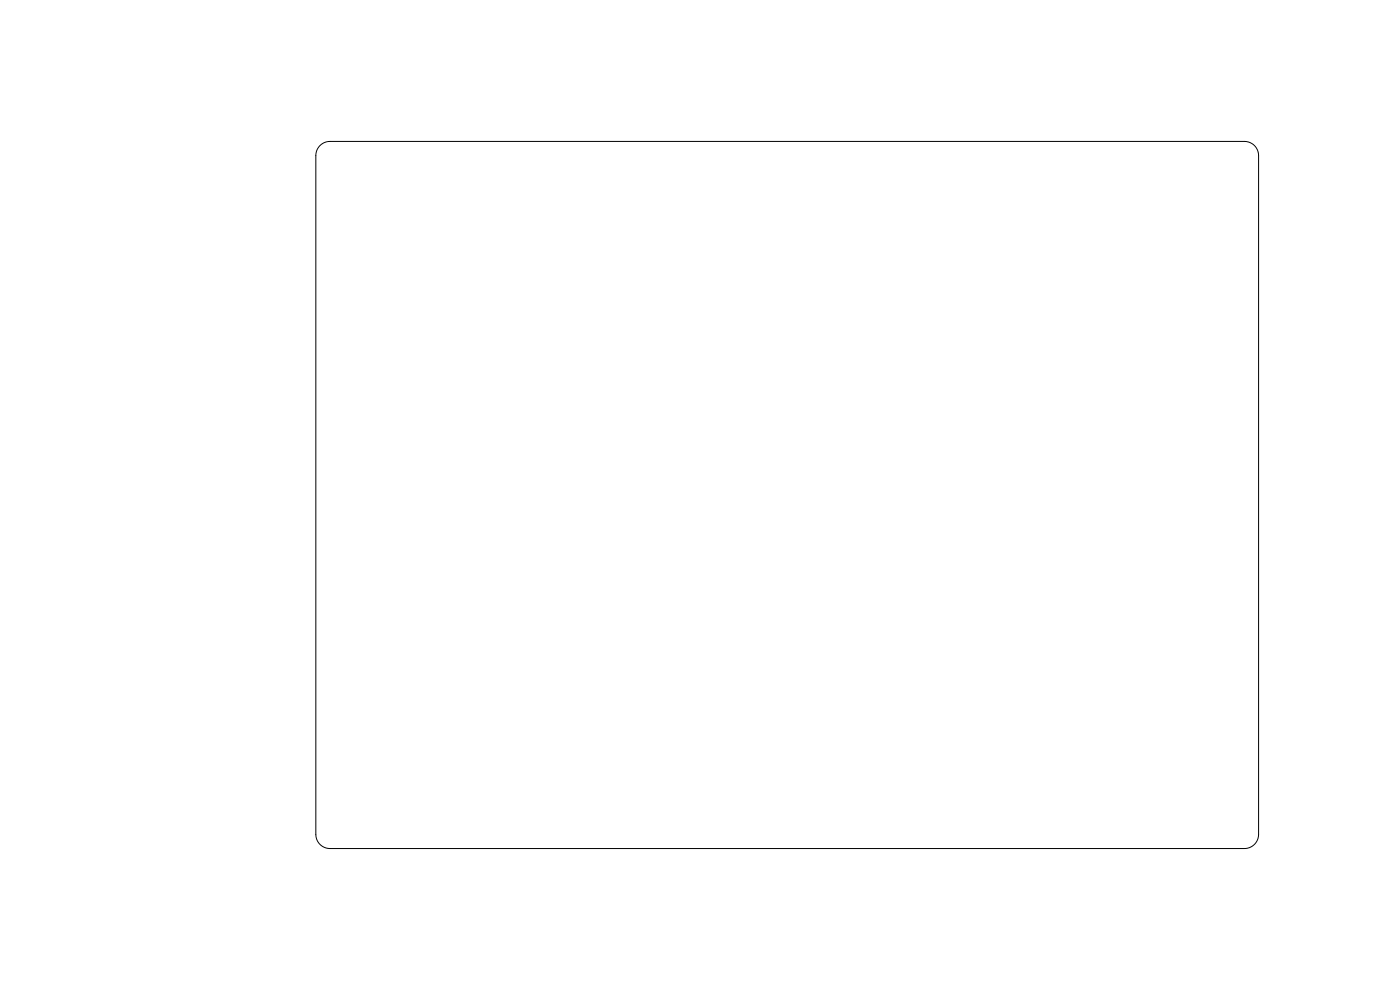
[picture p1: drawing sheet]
<svg xmlns="http://www.w3.org/2000/svg" width="297mm" height="210mm" viewBox="0 0 297 210" stroke-linecap="round" stroke-linejoin="round" font-family="sans-serif">
<g fill="#fff" stroke="#fff" stroke-width=".21">
<circle cx="139.3" cy="86.5" r=".5"/>
<circle cx="214.1" cy="176" r=".5"/>
<circle cx="195.1" cy="175.5" r=".5"/>
<circle cx="240.6" cy="166.7" r=".5"/>
<circle cx="166.8" cy="78.5" r=".5"/>
<circle cx="123.8" cy="123" r=".5"/>
<circle cx="171.3" cy="78.9" r=".5"/>
<circle cx="133.3" cy="118" r=".5"/>
<circle cx="235.3" cy="124.7" r=".5"/>
<circle cx="254.8" cy="102.2" r=".5"/>
<circle cx="257.1" cy="43.2" r=".5"/>
<circle cx="207.8" cy="43.2" r=".5"/>
<circle cx="232.2" cy="94.3" r=".5"/>
<circle cx="176.8" cy="46.2" r=".5"/>
<circle cx="143.8" cy="43.2" r=".5"/>
<circle cx="190.1" cy="43.2" r=".5"/>
<circle cx="172.1" cy="90.5" r=".5"/>
<circle cx="176.3" cy="78.2" r=".5"/>
<circle cx="104.2" cy="94.3" r=".5"/>
<circle cx="112.8" cy="49.5" r=".5"/>
<circle cx="78.8" cy="50.5" r=".5"/>
<circle cx="126.1" cy="43.2" r=".5"/>
<circle cx="78.8" cy="48.7" r=".5"/>
<circle cx="255.8" cy="51.2" r=".5"/>
<circle cx="199.6" cy="150.4" r=".5"/>
<circle cx="205.8" cy="41" r=".5"/>
<circle cx="264.1" cy="41" r=".5"/>
<circle cx="194.6" cy="169.4" r=".5"/>
<circle cx="190.3" cy="153.7" r=".5"/>
<circle cx="190.6" cy="149.4" r=".5"/>
<circle cx="197.8" cy="43.2" r=".5"/>
<circle cx="108.3" cy="65.9" r=".5"/>
<circle cx="159.8" cy="156.4" r=".5"/>
<circle cx="136.3" cy="43.2" r=".5"/>
<circle cx="81.1" cy="116.7" r=".5"/>
<circle cx="197.1" cy="103.7" r=".5"/>
<circle cx="145.6" cy="141" r=".5"/>
<circle cx="150.1" cy="144.4" r=".5"/>
<circle cx="145.8" cy="121.2" r=".5"/>
<circle cx="189.1" cy="103.7" r=".5"/>
<circle cx="195.3" cy="123" r=".5"/>
<circle cx="112.8" cy="46" r=".5"/>
<circle cx="89.1" cy="82.2" r=".5"/>
<circle cx="128.1" cy="41" r=".5"/>
<circle cx="149.3" cy="154" r=".5"/>
<circle cx="151.1" cy="131.4" r=".5"/>
<circle cx="156.3" cy="131.4" r=".5"/>
<circle cx="83.8" cy="67.5" r=".5"/>
<circle cx="131.1" cy="144.7" r=".5"/>
<circle cx="159.3" cy="142.2" r=".5"/>
<circle cx="135.3" cy="138.2" r=".5"/>
<circle cx="162.8" cy="136" r=".5"/>
<circle cx="132.6" cy="140.4" r=".5"/>
<circle cx="162.8" cy="131.2" r=".5"/>
<circle cx="156.3" cy="122.4" r=".5"/>
<circle cx="237.6" cy="166.7" r=".5"/>
<circle cx="237.6" cy="171.7" r=".5"/>
<circle cx="202.8" cy="165" r=".5"/>
<circle cx="227.1" cy="164.2" r=".5"/>
<circle cx="184.6" cy="161.4" r=".5"/>
<circle cx="236.8" cy="95.9" r=".5"/>
<circle cx="122.6" cy="109" r=".5"/>
<circle cx="251.8" cy="105.2" r=".5"/>
<circle cx="148.6" cy="158" r=".5"/>
<circle cx="253.3" cy="66.2" r=".5"/>
<circle cx="84.6" cy="62.5" r=".5"/>
<circle cx="93.2" cy="131.5" r=".5"/>
<circle cx="112.3" cy="89.9" r=".5"/>
<circle cx="213.6" cy="122.7" r=".5"/>
<circle cx="75.4" cy="131.5" r=".5"/>
<circle cx="144.3" cy="48.7" r=".5"/>
<circle cx="114.6" cy="131" r=".5"/>
<circle cx="180.3" cy="156.7" r=".5"/>
<circle cx="170.6" cy="150.2" r=".5"/>
<circle cx="234.3" cy="116.2" r=".5"/>
<circle cx="175" cy="90.6" r=".5"/>
<circle cx="162.8" cy="142.2" r=".5"/>
<circle cx="188.3" cy="48.7" r=".5"/>
<circle cx="216.8" cy="133.7" r=".5"/>
<circle cx="181.8" cy="144.7" r=".5"/>
<circle cx="170.3" cy="156.7" r=".5"/>
<circle cx="190.1" cy="157" r=".5"/>
<circle cx="171.8" cy="145.4" r=".5"/>
<circle cx="191" cy="70" r=".5"/>
<circle cx="143.6" cy="130" r=".5"/>
<circle cx="156.3" cy="136.7" r=".5"/>
<circle cx="149.1" cy="100.7" r=".5"/>
<circle cx="126.1" cy="135.2" r=".5"/>
<circle cx="126.3" cy="124.7" r=".5"/>
<circle cx="126.3" cy="118.7" r=".5"/>
<circle cx="89.1" cy="131" r=".5"/>
<circle cx="189.3" cy="177.7" r=".5"/>
<circle cx="206.6" cy="155" r=".5"/>
<circle cx="119.1" cy="123" r=".5"/>
<circle cx="117.8" cy="133.4" r=".5"/>
<circle cx="151.1" cy="134.7" r=".5"/>
<circle cx="166.3" cy="124.7" r=".5"/>
<circle cx="190.8" cy="117.7" r=".5"/>
<circle cx="196.8" cy="159" r=".5"/>
<circle cx="190.8" cy="123" r=".5"/>
<circle cx="216.3" cy="103.7" r=".5"/>
<circle cx="71" cy="34" r="1.6"/>
<circle cx="86" cy="46" r=".5"/>
<circle cx="83.5" cy="46" r=".5"/>
<circle cx="80.9" cy="46" r=".5"/>
<circle cx="78.4" cy="46" r=".5"/>
<circle cx="75.8" cy="46" r=".5"/>
<circle cx="73.3" cy="46" r=".5"/>
<circle cx="263" cy="123.5" r="1.6"/>
<circle cx="260" cy="108" r="2.25"/>
<circle cx="260" cy="115.2" r="2.25"/>
<circle cx="208.9" cy="36" r=".76"/>
<circle cx="214" cy="36" r=".76"/>
<circle cx="216" cy="110" r=".76"/>
<circle cx="210.9" cy="110" r=".76"/>
<circle cx="184" cy="46" r=".5"/>
<circle cx="186.5" cy="46" r=".5"/>
<circle cx="189.1" cy="46" r=".5"/>
<circle cx="191.6" cy="46" r=".5"/>
<circle cx="194.2" cy="46" r=".5"/>
<circle cx="196.7" cy="46" r=".5"/>
<circle cx="141" cy="132.5" r=".4"/>
<circle cx="141" cy="140.1" r=".4"/>
<circle cx="249.8" cy="57.3" r="2"/>
<circle cx="212.3" cy="57.3" r="2"/>
<circle cx="248.5" cy="77" r=".65"/>
<circle cx="248.5" cy="82" r=".65"/>
<circle cx="213.5" cy="77" r=".65"/>
<circle cx="213.5" cy="82" r=".65"/>
<circle cx="244" cy="93.5" r=".65"/>
<circle cx="239" cy="93.5" r=".65"/>
<circle cx="234" cy="93.5" r=".65"/>
<circle cx="229.5" cy="94.5" r=".55"/>
<circle cx="226.9" cy="94.5" r=".55"/>
<circle cx="224.4" cy="94.5" r=".55"/>
<circle cx="221.8" cy="94.5" r=".55"/>
<circle cx="219.3" cy="94.5" r=".55"/>
<circle cx="216.8" cy="94.5" r=".55"/>
<circle cx="120" cy="36" r=".76"/>
<circle cx="125.1" cy="36" r=".76"/>
<circle cx="217.4" cy="129" r=".76"/>
<circle cx="222.5" cy="129" r=".76"/>
<circle cx="248" cy="36" r=".76"/>
<circle cx="253.1" cy="36" r=".76"/>
<circle cx="150" cy="46" r=".5"/>
<circle cx="147.5" cy="46" r=".5"/>
<circle cx="144.9" cy="46" r=".5"/>
<circle cx="142.4" cy="46" r=".5"/>
<circle cx="139.8" cy="46" r=".5"/>
<circle cx="137.3" cy="46" r=".5"/>
<circle cx="144.9" cy="36" r=".76"/>
<circle cx="150" cy="36" r=".76"/>
<circle cx="193" cy="148" r=".4"/>
<circle cx="193" cy="155.6" r=".4"/>
<circle cx="147" cy="144.5" r=".4"/>
<circle cx="144.5" cy="144.5" r=".4"/>
<circle cx="142" cy="161" r=".55"/>
<circle cx="131.8" cy="161" r=".55"/>
<circle cx="248" cy="46" r=".5"/>
<circle cx="250.5" cy="46" r=".5"/>
<circle cx="253.1" cy="46" r=".5"/>
<circle cx="255.6" cy="46" r=".5"/>
<circle cx="258.2" cy="46" r=".5"/>
<circle cx="260.7" cy="46" r=".5"/>
<circle cx="219.9" cy="151.5" r=".5"/>
<circle cx="222.5" cy="151.5" r=".5"/>
<circle cx="225" cy="151.5" r=".5"/>
<circle cx="200.4" cy="161" r=".45"/>
<circle cx="202.9" cy="161" r=".45"/>
<circle cx="184" cy="36" r=".76"/>
<circle cx="189.1" cy="36" r=".76"/>
<circle cx="187" cy="155.6" r=".4"/>
<circle cx="187" cy="148" r=".4"/>
<circle cx="147" cy="155.6" r=".4"/>
<circle cx="147" cy="148" r=".4"/>
<circle cx="244.4" cy="112.2" r="1.2"/>
<circle cx="249" cy="111" r="1"/>
<circle cx="239.8" cy="111" r="1"/>
<circle cx="157" cy="144.5" r=".4"/>
<circle cx="154.5" cy="144.5" r=".4"/>
<circle cx="205" cy="167" r=".4"/>
<circle cx="205" cy="174.6" r=".4"/>
<circle cx="219.9" cy="138.8" r=".5"/>
<circle cx="222.5" cy="138.8" r=".5"/>
<circle cx="225" cy="138.8" r=".5"/>
<circle cx="121.8" cy="57.3" r="2"/>
<circle cx="84.3" cy="57.3" r="2"/>
<circle cx="120.5" cy="77" r=".65"/>
<circle cx="120.5" cy="82" r=".65"/>
<circle cx="85.5" cy="77" r=".65"/>
<circle cx="85.5" cy="82" r=".65"/>
<circle cx="116" cy="93.5" r=".65"/>
<circle cx="111" cy="93.5" r=".65"/>
<circle cx="106" cy="93.5" r=".65"/>
<circle cx="101.5" cy="94.5" r=".55"/>
<circle cx="98.9" cy="94.5" r=".55"/>
<circle cx="96.4" cy="94.5" r=".55"/>
<circle cx="93.8" cy="94.5" r=".55"/>
<circle cx="91.3" cy="94.5" r=".55"/>
<circle cx="88.8" cy="94.5" r=".55"/>
<circle cx="219.9" cy="148.9" r=".5"/>
<circle cx="222.5" cy="148.9" r=".5"/>
<circle cx="225" cy="148.9" r=".5"/>
<circle cx="214" cy="46" r=".5"/>
<circle cx="211.5" cy="46" r=".5"/>
<circle cx="208.9" cy="46" r=".5"/>
<circle cx="206.4" cy="46" r=".5"/>
<circle cx="203.8" cy="46" r=".5"/>
<circle cx="201.3" cy="46" r=".5"/>
<circle cx="163" cy="148" r=".4"/>
<circle cx="163" cy="155.6" r=".4"/>
<circle cx="177" cy="155.6" r=".4"/>
<circle cx="177" cy="148" r=".4"/>
<circle cx="177" cy="144.5" r=".4"/>
<circle cx="174.5" cy="144.5" r=".4"/>
<circle cx="257.7" cy="136.2" r=".5"/>
<circle cx="257.7" cy="138.8" r=".5"/>
<circle cx="257.7" cy="141.3" r=".5"/>
<circle cx="257.7" cy="143.8" r=".5"/>
<circle cx="257.7" cy="146.4" r=".5"/>
<circle cx="257.7" cy="148.9" r=".5"/>
<circle cx="257.7" cy="151.5" r=".5"/>
<circle cx="257.7" cy="154" r=".5"/>
<circle cx="257.7" cy="156.5" r=".5"/>
<circle cx="257.7" cy="159.1" r=".5"/>
<circle cx="257.7" cy="161.6" r=".5"/>
<circle cx="257.7" cy="164.2" r=".5"/>
<circle cx="257.7" cy="166.7" r=".5"/>
<circle cx="257.7" cy="169.2" r=".5"/>
<circle cx="257.7" cy="171.8" r=".5"/>
<circle cx="234.8" cy="136.2" r=".5"/>
<circle cx="232.3" cy="136.2" r=".5"/>
<circle cx="234.8" cy="138.8" r=".5"/>
<circle cx="232.3" cy="138.8" r=".5"/>
<circle cx="234.8" cy="141.3" r=".5"/>
<circle cx="232.3" cy="141.3" r=".5"/>
<circle cx="234.8" cy="143.8" r=".5"/>
<circle cx="232.3" cy="143.8" r=".5"/>
<circle cx="234.8" cy="146.4" r=".5"/>
<circle cx="232.3" cy="146.4" r=".5"/>
<circle cx="234.8" cy="148.9" r=".5"/>
<circle cx="232.3" cy="148.9" r=".5"/>
<circle cx="234.8" cy="151.5" r=".5"/>
<circle cx="232.3" cy="151.5" r=".5"/>
<circle cx="234.8" cy="154" r=".5"/>
<circle cx="232.3" cy="154" r=".5"/>
<circle cx="234.8" cy="156.5" r=".5"/>
<circle cx="232.3" cy="156.5" r=".5"/>
<circle cx="234.8" cy="159.1" r=".5"/>
<circle cx="232.3" cy="159.1" r=".5"/>
<circle cx="234.8" cy="161.6" r=".5"/>
<circle cx="232.3" cy="161.6" r=".5"/>
<circle cx="234.8" cy="164.2" r=".5"/>
<circle cx="232.3" cy="164.2" r=".5"/>
<circle cx="234.8" cy="166.7" r=".5"/>
<circle cx="232.3" cy="166.7" r=".5"/>
<circle cx="234.8" cy="169.2" r=".5"/>
<circle cx="232.3" cy="169.2" r=".5"/>
<circle cx="234.8" cy="171.8" r=".5"/>
<circle cx="232.3" cy="171.8" r=".5"/>
<circle cx="254" cy="123.5" r=".4"/>
<circle cx="246.4" cy="123.5" r=".4"/>
<circle cx="214.9" cy="141" r=".5"/>
<circle cx="209.9" cy="141" r=".5"/>
<circle cx="201.5" cy="118" r=".45"/>
<circle cx="204" cy="118" r=".45"/>
<circle cx="185.8" cy="57.3" r="2"/>
<circle cx="148.3" cy="57.3" r="2"/>
<circle cx="184.5" cy="77" r=".65"/>
<circle cx="184.5" cy="82" r=".65"/>
<circle cx="149.5" cy="77" r=".65"/>
<circle cx="149.5" cy="82" r=".65"/>
<circle cx="180" cy="93.5" r=".65"/>
<circle cx="175" cy="93.5" r=".65"/>
<circle cx="170" cy="93.5" r=".65"/>
<circle cx="165.5" cy="94.5" r=".55"/>
<circle cx="162.9" cy="94.5" r=".55"/>
<circle cx="160.4" cy="94.5" r=".55"/>
<circle cx="157.8" cy="94.5" r=".55"/>
<circle cx="155.3" cy="94.5" r=".55"/>
<circle cx="152.8" cy="94.5" r=".55"/>
<circle cx="139" cy="176" r="1.6"/>
<circle cx="90.5" cy="114" r=".45"/>
<circle cx="93" cy="114" r=".45"/>
<circle cx="214.9" cy="161" r=".4"/>
<circle cx="207.3" cy="161" r=".4"/>
<circle cx="263" cy="75" r="1.6"/>
<circle cx="219.9" cy="136.2" r=".5"/>
<circle cx="222.5" cy="136.2" r=".5"/>
<circle cx="225" cy="136.2" r=".5"/>
<circle cx="104" cy="114" r=".4"/>
<circle cx="96.4" cy="114" r=".4"/>
<circle cx="131" cy="112" r=".5"/>
<circle cx="126" cy="112" r=".5"/>
<circle cx="120" cy="46" r=".5"/>
<circle cx="122.5" cy="46" r=".5"/>
<circle cx="125.1" cy="46" r=".5"/>
<circle cx="127.6" cy="46" r=".5"/>
<circle cx="130.2" cy="46" r=".5"/>
<circle cx="132.7" cy="46" r=".5"/>
<circle cx="263" cy="34" r="1.6"/>
<circle cx="122.4" cy="138" r=".4"/>
<circle cx="130" cy="138" r=".4"/>
<circle cx="71" cy="75" r="1.6"/>
<circle cx="173" cy="148" r=".4"/>
<circle cx="173" cy="155.6" r=".4"/>
<circle cx="219.9" cy="159.1" r=".5"/>
<circle cx="222.5" cy="159.1" r=".5"/>
<circle cx="225" cy="159.1" r=".5"/>
<circle cx="227" cy="176" r=".55"/>
<circle cx="216.8" cy="176" r=".55"/>
<circle cx="219.9" cy="156.5" r=".5"/>
<circle cx="222.5" cy="156.5" r=".5"/>
<circle cx="225" cy="156.5" r=".5"/>
<circle cx="153" cy="148" r=".4"/>
<circle cx="153" cy="155.6" r=".4"/>
<circle cx="157" cy="155.6" r=".4"/>
<circle cx="157" cy="148" r=".4"/>
<circle cx="219.9" cy="146.4" r=".5"/>
<circle cx="222.5" cy="146.4" r=".5"/>
<circle cx="225" cy="146.4" r=".5"/>
<circle cx="215" cy="118" r=".4"/>
<circle cx="207.4" cy="118" r=".4"/>
<circle cx="214.9" cy="153" r=".5"/>
<circle cx="209.9" cy="153" r=".5"/>
<circle cx="201" cy="167" r=".4"/>
<circle cx="201" cy="174.6" r=".4"/>
<circle cx="138" cy="116.1" r=".76"/>
<circle cx="138" cy="111" r=".76"/>
<circle cx="243" cy="122" r=".4"/>
<circle cx="238" cy="122" r=".4"/>
<circle cx="187" cy="144.5" r=".4"/>
<circle cx="184.5" cy="144.5" r=".4"/>
<circle cx="183" cy="148" r=".4"/>
<circle cx="183" cy="155.6" r=".4"/>
<circle cx="205" cy="110" r=".76"/>
<circle cx="199.9" cy="110" r=".76"/>
<circle cx="224" cy="111" r=".6"/>
<circle cx="229" cy="111" r=".6"/>
<circle cx="135" cy="34" r="1.6"/>
<circle cx="197" cy="155.6" r=".4"/>
<circle cx="197" cy="148" r=".4"/>
<circle cx="197" cy="144.5" r=".4"/>
<circle cx="194.5" cy="144.5" r=".4"/>
<circle cx="128.5" cy="127" r="1.37"/>
<circle cx="128.5" cy="176" r="1.37"/>
<circle cx="70.5" cy="127" r="1.37"/>
<circle cx="70.5" cy="176" r="1.38"/>
<circle cx="123.6" cy="128.3" r=".5"/>
<circle cx="123.6" cy="125.7" r=".5"/>
<circle cx="121.1" cy="128.3" r=".5"/>
<circle cx="121.1" cy="125.7" r=".5"/>
<circle cx="118.6" cy="128.3" r=".5"/>
<circle cx="118.6" cy="125.7" r=".5"/>
<circle cx="116" cy="128.3" r=".5"/>
<circle cx="116" cy="125.7" r=".5"/>
<circle cx="113.5" cy="128.3" r=".5"/>
<circle cx="113.5" cy="125.7" r=".5"/>
<circle cx="110.9" cy="128.3" r=".5"/>
<circle cx="110.9" cy="125.7" r=".5"/>
<circle cx="108.4" cy="128.3" r=".5"/>
<circle cx="108.4" cy="125.7" r=".5"/>
<circle cx="105.9" cy="128.3" r=".5"/>
<circle cx="105.9" cy="125.7" r=".5"/>
<circle cx="103.3" cy="128.3" r=".5"/>
<circle cx="103.3" cy="125.7" r=".5"/>
<circle cx="100.8" cy="128.3" r=".5"/>
<circle cx="100.8" cy="125.7" r=".5"/>
<circle cx="98.2" cy="128.3" r=".5"/>
<circle cx="98.2" cy="125.7" r=".5"/>
<circle cx="95.7" cy="128.3" r=".5"/>
<circle cx="95.7" cy="125.7" r=".5"/>
<circle cx="93.2" cy="128.3" r=".5"/>
<circle cx="93.2" cy="125.7" r=".5"/>
<circle cx="90.6" cy="128.3" r=".5"/>
<circle cx="90.6" cy="125.7" r=".5"/>
<circle cx="88.1" cy="128.3" r=".5"/>
<circle cx="88.1" cy="125.7" r=".5"/>
<circle cx="85.5" cy="128.3" r=".5"/>
<circle cx="85.5" cy="125.7" r=".5"/>
<circle cx="83" cy="128.3" r=".5"/>
<circle cx="83" cy="125.7" r=".5"/>
<circle cx="80.5" cy="128.3" r=".5"/>
<circle cx="80.5" cy="125.7" r=".5"/>
<circle cx="77.9" cy="128.3" r=".5"/>
<circle cx="77.9" cy="125.7" r=".5"/>
<circle cx="75.4" cy="128.3" r=".5"/>
<circle cx="75.4" cy="125.7" r=".5"/>
<circle cx="167" cy="155.6" r=".4"/>
<circle cx="167" cy="148" r=".4"/>
<circle cx="219.9" cy="161.6" r=".5"/>
<circle cx="222.5" cy="161.6" r=".5"/>
<circle cx="225" cy="161.6" r=".5"/>
<circle cx="120" cy="114" r=".6"/>
<circle cx="109.8" cy="114" r=".6"/>
<circle cx="80.9" cy="36" r=".76"/>
<circle cx="86" cy="36" r=".76"/>
<circle cx="167" cy="144.5" r=".4"/>
<circle cx="164.5" cy="144.5" r=".4"/>
<circle cx="254" cy="120" r=".4"/>
<circle cx="246.4" cy="120" r=".4"/>
<circle cx="199" cy="34" r="1.6"/>
<circle cx="143" cy="148" r=".4"/>
<circle cx="143" cy="155.6" r=".4"/>
<circle cx="186.8" cy="139.4" r=".5"/>
<circle cx="184.2" cy="139.4" r=".5"/>
<circle cx="181.7" cy="139.4" r=".5"/>
<circle cx="179.2" cy="139.4" r=".5"/>
<circle cx="176.6" cy="139.4" r=".5"/>
<circle cx="174.1" cy="139.4" r=".5"/>
<circle cx="171.5" cy="139.4" r=".5"/>
<circle cx="169" cy="139.4" r=".5"/>
<circle cx="166.5" cy="139.4" r=".5"/>
<circle cx="163.9" cy="139.4" r=".5"/>
<circle cx="161.4" cy="139.4" r=".5"/>
<circle cx="158.8" cy="139.4" r=".5"/>
<circle cx="156.3" cy="139.4" r=".5"/>
<circle cx="153.8" cy="139.4" r=".5"/>
<circle cx="151.2" cy="139.4" r=".5"/>
<circle cx="186.8" cy="116.5" r=".5"/>
<circle cx="186.8" cy="114" r=".5"/>
<circle cx="184.2" cy="116.5" r=".5"/>
<circle cx="184.2" cy="114" r=".5"/>
<circle cx="181.7" cy="116.5" r=".5"/>
<circle cx="181.7" cy="114" r=".5"/>
<circle cx="179.2" cy="116.5" r=".5"/>
<circle cx="179.2" cy="114" r=".5"/>
<circle cx="176.6" cy="116.5" r=".5"/>
<circle cx="176.6" cy="114" r=".5"/>
<circle cx="174.1" cy="116.5" r=".5"/>
<circle cx="174.1" cy="114" r=".5"/>
<circle cx="171.5" cy="116.5" r=".5"/>
<circle cx="171.5" cy="114" r=".5"/>
<circle cx="169" cy="116.5" r=".5"/>
<circle cx="169" cy="114" r=".5"/>
<circle cx="166.5" cy="116.5" r=".5"/>
<circle cx="166.5" cy="114" r=".5"/>
<circle cx="163.9" cy="116.5" r=".5"/>
<circle cx="163.9" cy="114" r=".5"/>
<circle cx="161.4" cy="116.5" r=".5"/>
<circle cx="161.4" cy="114" r=".5"/>
<circle cx="158.8" cy="116.5" r=".5"/>
<circle cx="158.8" cy="114" r=".5"/>
<circle cx="156.3" cy="116.5" r=".5"/>
<circle cx="156.3" cy="114" r=".5"/>
<circle cx="153.8" cy="116.5" r=".5"/>
<circle cx="153.8" cy="114" r=".5"/>
<circle cx="151.2" cy="116.5" r=".5"/>
<circle cx="151.2" cy="114" r=".5"/>
<circle cx="130" cy="142" r=".4"/>
<circle cx="122.4" cy="142" r=".4"/>
</g>
<path d="M67.8 30.9l.9-.6 1.3-.3h194a3 3 0 0 1 3 3v144a3 3 0 0 1-3 3h-194a3 3 0 0 1-3-3v-144l.2-1.2z" fill="none" stroke="#000" stroke-width=".21"/>
</svg>
